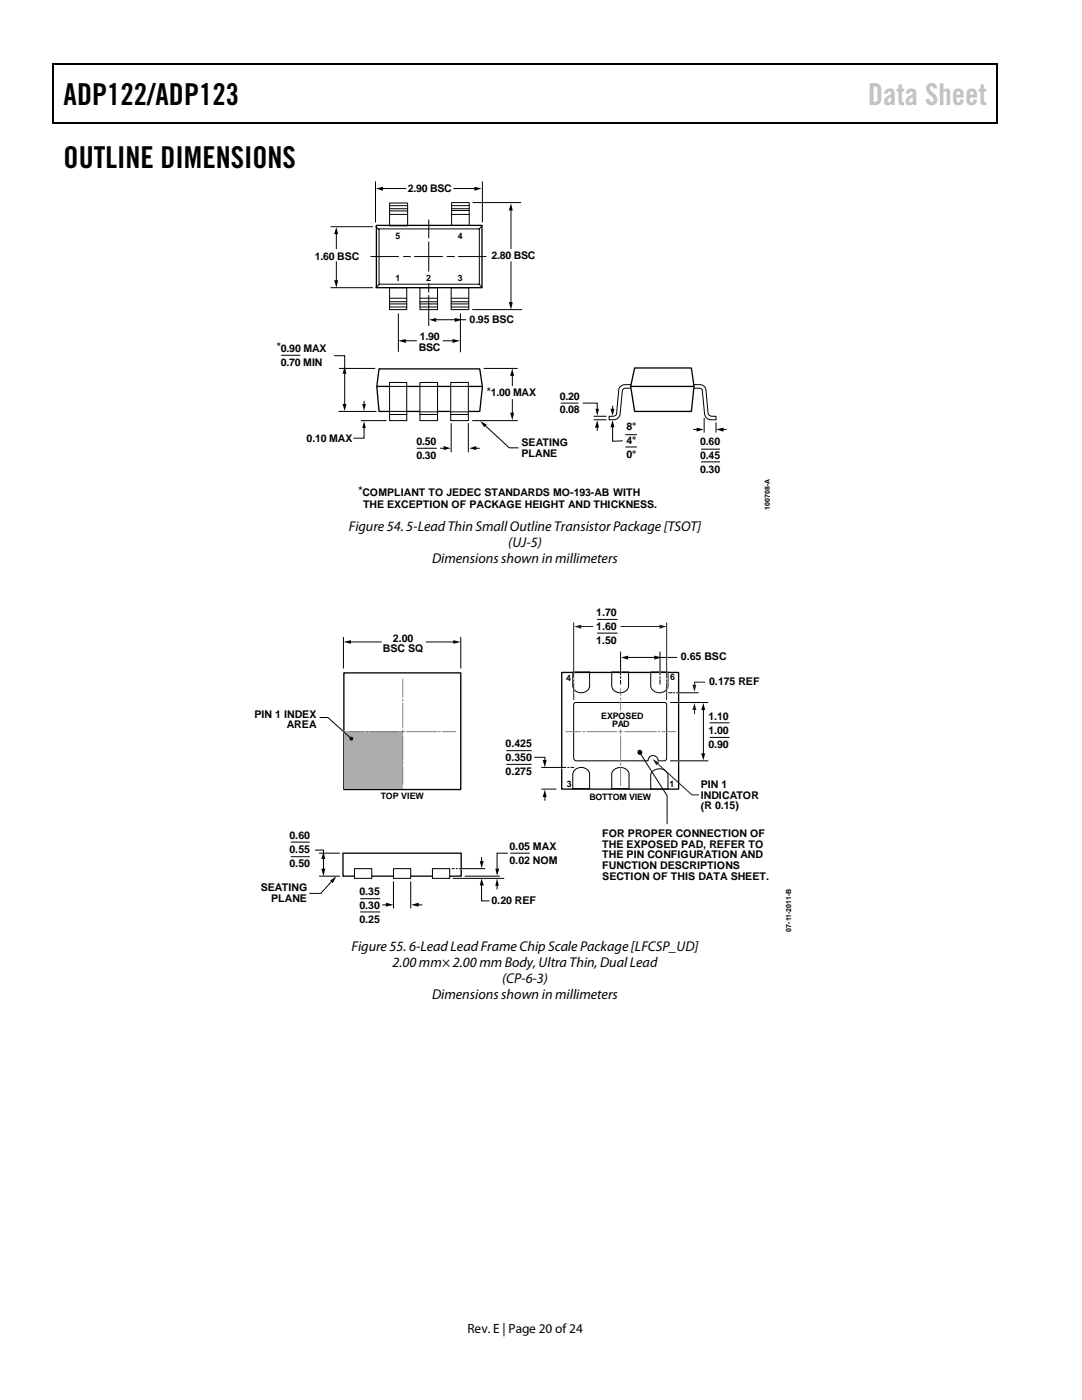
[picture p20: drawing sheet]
<svg xmlns="http://www.w3.org/2000/svg" width="216mm" height="279mm" viewBox="0 0 216 279" stroke-linecap="round" stroke-linejoin="round" font-family="sans-serif">
<defs><g id="words">
<g font-size="6">
<text x="12.7" y="20.9">ADP122/ADP123</text>
<text x="12.7" y="33.6">OUTLINE DIMENSIONS</text>
</g>
<text font-size="6" fill="#c1c1c1" x="173.2" y="20.9">Data Sheet</text>
<g font-size="2.8">
<text x="69.6" y="106">Figure 54. 5-Lead Thin Small Outline Transistor Package [TSOT]</text>
<text x="86.2" y="112.4">Dimensions shown in millimeters</text>
<text x="101.4" y="109.2">(UJ-5)</text>
<text x="70.1" y="189.8">Figure 55. 6-Lead Lead Frame Chip Scale Package [LFCSP_UD]</text>
<text x="78.3" y="193">2.00 mm× 2.00 mm Body, Ultra Thin, Dual Lead</text>
<text x="100.2" y="196.1">(CP-6-3)</text>
<text x="86.2" y="199.3">Dimensions shown in millimeters</text>
</g>
<text font-size="2.7" x="93.3" y="266">Rev. E | Page 20 of24</text>
<g font-size="2.1">
<text x="81.3" y="38.3">2.90 BSC</text>
<text x="62.8" y="51.9">1.60 BSC</text>
<text x="98.1" y="51.7">2.80 BSC</text>
<text x="93.7" y="64.4">0.95 BSC</text>
<text x="55.2" y="69.9">*0.90 MAX</text>
<text x="83.6" y="70.1">BSC</text>
<text x="83.8" y="68">1.90</text>
<text x="56" y="73">0.70 MIN</text>
<text x="97.1" y="78.8">*1.00 MAX</text>
<text x="111.7" y="79.9">0.20</text>
<text x="111.7" y="82.4">0.08</text>
<text x="61.2" y="88.3">0.10 MAX</text>
<text x="83.1" y="88.8">0.50</text>
<text x="104.1" y="89">SEATING</text>
<text x="125" y="85.8">8°</text>
<text x="125" y="88.6">4°</text>
<text x="139.7" y="88.8">0.60</text>
<text x="83.1" y="91.6">0.30</text>
<text x="104.1" y="91.1">PLANE</text>
<text x="125" y="91.4">0°</text>
<text x="139.7" y="91.6">0.45</text>
<text x="139.7" y="94.4">0.30</text>
<text x="71.5" y="98.6">*COMPLIANT TO JEDEC STANDARDS MO-193-AB WITH</text>
<text x="72.4" y="101.4">THE EXCEPTION OF PACKAGE HEIGHT AND THICKNESS.</text>
<text x="119" y="122.9">1.70</text>
<text x="119" y="125.7">1.60</text>
<text x="76.4" y="130.2">BSC SQ</text>
<text x="78.4" y="128">2.00</text>
<text x="119" y="128.5">1.50</text>
<text x="135.9" y="131.7">0.65 BSC</text>
<text x="141.5" y="136.8">0.175 REF</text>
<text x="50.8" y="143.3">PIN 1 INDEX</text>
<text x="141.3" y="143.7">1.10</text>
<text x="57.2" y="145.4">AREA</text>
<text x="100.9" y="149.1">0.425</text>
<text x="141.3" y="146.5">1.00</text>
<text x="141.3" y="149.3">0.90</text>
<text x="100.9" y="151.9">0.350</text>
<text x="100.9" y="154.7">0.275</text>
<text x="139.8" y="157.3">PIN 1</text>
<text x="139.8" y="159.4">INDICATOR</text>
<text x="139.8" y="161.6">(R 0.15)</text>
<text x="57.8" y="167.4">0.60</text>
<text x="120.2" y="167.1">FOR PROPER CONNECTION OF</text>
<text x="57.8" y="170.3">0.55</text>
<text x="57.8" y="173.1">0.50</text>
<text x="101.7" y="169.6">0.05 MAX</text>
<text x="101.7" y="172.5">0.02 NOM</text>
<text x="120.2" y="169.2">THE EXPOSED PAD, REFER TO</text>
<text x="120.2" y="171.3">THE PIN CONFIGURATION AND</text>
<text x="120.2" y="173.4">FUNCTION DESCRIPTIONS</text>
<text x="52" y="177.9">SEATING</text>
<text x="71.7" y="178.6">0.35</text>
<text x="120.2" y="175.6">SECTION OF THIS DATA SHEET.</text>
<text x="54.1" y="180">PLANE</text>
<text x="71.7" y="181.4">0.30</text>
<text x="71.7" y="184.3">0.25</text>
<text x="98.1" y="180.5">0.20 REF</text>
</g>
<g font-size="1.8">
<text x="78.9" y="47.7">5</text>
<text x="91.3" y="47.7">4</text>
<text x="78.9" y="56">1</text>
<text x="85" y="56">2</text>
<text x="91.3" y="56">3</text>
<text x="113" y="135.9">4</text>
<text x="133.7" y="135.8">6</text>
<text x="120" y="143.6">EXPOSED</text>
<text x="122.2" y="145.2">PAD</text>
<text x="76" y="159.5">TOP VIEW</text>
<text x="113.1" y="157.1">3</text>
<text x="117.6" y="159.7">BOTTOM VIEW</text>
<text x="133.6" y="157.1">1</text>
</g>
<g font-size="1.4">
<text x="153.6" y="101.7" transform="rotate(-90 153.6 101.7)">100708-A</text>
<text x="157.9" y="185.9" transform="rotate(-90 157.9 185.9)">07-11-2011-B</text>
</g>
</g></defs>
<path d="M10.5 12.7h.3v1h-.3zM10.5 12.7h.3v.3h-.3zM133.3 12.7h.3v.3h-.3zM198.8 12.7h.2v1h-.2zM198.8 12.7h.2v.3h-.2zM10.5 24.4h.3v.2h-.3zM133.1 24.4h.2v.2h-.2zM198.8 24.4h.2v.2h-.2z" fill="#000"/>
<path d="M10.7 13.7v10.7M10.8 12.8h122.5M133.6 12.8h65.2M198.9 13.7v10.7M10.8 24.5h188" fill="none" stroke="#000" stroke-width=".25"/>
<g fill="none" stroke="#000" stroke-width=".2">
<path d="M74.9 36.3v8M96.3 36.3v8M66.1 45.2h8.2M66.1 57.4h8.2M74 51.2h5.5M75 45.2l.5 .6M75.6 45.7h20v11h-20zM75.6 56.8l-.6 .6M77.7 57.4h3.5v4.4h-3.5zM77.7 40.5h3.6v4.6h-3.6zM77.7 59.5h3.5M77.7 42.8h3.6"/>
<path d="M77.7 42.1h3.6M77.7 41.7h3.6M77.7 41h3.6M80.5 51.2h1.4M82.7 51.2h5.6M83.8 57.4h3.5v4.4h-3.5zM83.8 59.5h3.5M85.5 43.9v3.5M85.5 48.3v5.8M85.5 56.6v1.7M85.5 59v5.9M89.2 51.2h1.4"/>
<path d="M90 57.4h3.5v4.4h-3.5zM90 59.5h3.5M90.1 40.4h3.5v4.6h-3.5zM90.1 42.8h3.5M90.1 41.7h3.5M90.1 41h3.5M90.1 42h3.5M91.5 51.2h5.5M94.4 40.4h9.5M95.6 56.8l.6 .5M96.2 45.1l-.6 .6M77.7 60.2h3.5"/>
<path d="M77.7 60.7h3.5M77.7 61.3h3.5M79.5 62.7v7.4M83.8 60.2h3.5M83.8 60.7h3.5M83.8 61.3h3.5M90 60.2h3.5M90 60.7h3.5M90 61.3h3.5M91.9 62.7v7.5M94.3 61.8h9.8M125.9 76.8a2.13 2.13 0 0 0-2.3 .6l-.6 5.1a.68 .68 0 0 1-.7 .6h-.8v.7a1.71 1.71 0 0 0 2.1-.8l.6-4.9a.62 .62 0 0 1 .7-.6h.9"/>
<path d="M138.5 76.8a2.02 2.02 0 0 1 2.3 .6l.5 5.1a.8 .8 0 0 0 .8 .6h.8v.7a1.87 1.87 0 0 1-2-.5l-.3-.7-.4-4.5a.58 .58 0 0 0-.8-.6h-.9M112 80.4h3.3M118.6 83.1h2.3M118.6 83.8h2.3M124.9 86.8h2.1M124.9 89.2h2.1M140 89.6h3.6M140 92.2h3.6M140.5 83.5v2.7M142.9 84.4v1.8"/>
</g>
<path d="M75.1 45h21.1v12.4h-21.1zM75.3 77.1h20.8M75.6 73.6h20.1l.6 3.6-.6 4.9h-20.1l-.4-5zM125.9 77.1h12.5M126.6 73.4h11.4l.5 3.7-.5 5h-11.4l-.8-5z" fill="none" stroke="#000" stroke-width=".26"/>
<path d="M89.9 76.3h3.6v7.6h-3.6z" fill-rule="evenodd" fill="#fff"/>
<path d="M89.9 76.3h3.6v7.6h-3.6zM90 77.1h3.4M89.9 82.2h3.6M89.9 82.7h3.6" fill="none" stroke="#000" stroke-width=".2"/>
<path d="M77.7 76.3h3.5v7.6h-3.5z" fill-rule="evenodd" fill="#fff" stroke="#000" stroke-width=".2"/>
<path d="M77.7 77.1h3.4M77.7 82.7h3.5M77.7 82.1h3.5" fill="none" stroke="#000" stroke-width=".2"/>
<path d="M83.8 76.3h3.5v7.6h-3.5z" fill-rule="evenodd" fill="#fff"/>
<g fill="none" stroke="#000" stroke-width=".2">
<path d="M76.2 37.6h4.9M90.5 37.6h4.4M67.1 46.5v3.2M67.1 52.2v4M102 41.7v8M102 52.2v8.4M56.2 70.9h3.6M66.7 71h2.1v3.4M67.7 73.5h7.1M68.8 74.3v6.6M80.7 68h2.5M83.8 76.3h3.5v7.6h-3.5z"/>
<path d="M83.9 77.1h3.3M86.8 63.8h6.2M88.4 68h2.2M96.6 73.5h6.6M102.2 74.8v2.2M102.2 79.7v2.9M67.6 82.1h7.4M72.1 83.9h4.9M72.6 85.2v2.3h-2.1M72.6 80.1v.8M83.3 89.5h3.7M83.8 82.2h3.5"/>
<path d="M83.8 82.7h3.5M87.8 89.5h1M90 84.6v5.6M93.5 84.6v5.6M94.3 83.9h8.9M94.8 89.5h.9M96.7 84.8l4.9 4.6h1.9M116.3 80.4h2.9v1.4M119.2 85.1v.8M122.2 81.1v.7M122.2 85v3.1l2.1-.1M138.3 85.7h1"/>
<path d="M144.1 85.7h.9M114.3 134.1h3.3v2.7a1.7 1.7 0 0 1-1.6 1.5 1.7 1.7 0 0 1-1.7-1.5zM122.1 134.1h3.3v2.7a1.7 1.7 0 0 1-1.7 1.5 1.7 1.7 0 0 1-1.6-1.5zM129.8 134.1h3.5v2.7a1.76 1.76 0 0 1-1.7 1.5 1.76 1.76 0 0 1-1.8-1.5zM114.6 153.7a1.73 1.73 0 0 1 1.8-.5 1.73 1.73 0 0 1 1.2 1.4v2.8h-3.3v-2.8zM122.4 153.7a1.83 1.83 0 0 1 3.1 .8v2.9h-3.4v-2.9zM130.2 154a1.83 1.83 0 0 1 3.1 .7v2.8h-3.5v-2.8z"/>
</g>
<g fill="#000">
<path d="M75 37.6l1.4-.3v.8zM94.7 37.3l1.4 .3-1.4 .5zM66.7 55.9h.8l-.4 1.5zM67.1 45.3l.4 1.4h-.8zM102 40.6l.3 1.4h-.8zM68.8 73.2l.3 1.4h-.8zM79.5 68l1.5-.3v.7zM85.6 63.8l1.4-.3v.7zM90.3 67.7l1.5 .3-1.5 .4zM90.7 63.5l1.5 .3-1.5 .4zM101.5 60.3h.8l-.3 1.5zM102.2 73.5l.4 1.5h-.8z"/>
<path d="M68.3 80.6h.8l-.3 1.4zM72.3 80.6h.7l-.4 1.4zM72.6 84l.4 1.4h-.7zM88.5 89l1.4 .5-1.4 .3zM93.6 89.5l1.4-.5v.8zM95.8 84l1.3 .7-.5 .6zM101.8 82.4h.8l-.4 1.5zM118.8 81.6h.7l-.3 1.4zM119.2 83.9l.3 1.4h-.8zM121.8 81.6h.8l-.4 1.4zM122.2 83.9l.4 1.4h-.8zM139 85.3l1.4 .4-1.4 .4z"/>
<path d="M142.9 85.7l1.5-.4v.8z"/>
</g>
<path d="M68.6 134.3h23.3v23.3h-23.3zM112.1 134.2h23.3v23.3h-23.3zM68.4 170.3h23.6v4.6h-23.6z" fill="none" stroke="#000" stroke-width=".26"/>
<g fill="#fff" stroke="#000" stroke-width=".2">
<path d="M70.7 173.4h3.5v1.9h-3.5z"/>
<path d="M86.3 173.4h3.4v1.9h-3.4z"/>
<path d="M78.5 173.4h3.5v1.9h-3.5z"/>
</g>
<path d="M71.9 179.4h4M78.5 176v5.2M82 176v5.2M71.9 182h4M76.4 180.6h.9M83.3 180.6h.9" fill="none" stroke="#000" stroke-width=".2"/>
<path d="M77 180.1l1.5 .5-1.5 .3zM82 180.6l1.5-.5v.8z" fill="#000"/>
<path d="M68.4 145.8l.4 .5" fill="none" stroke="#fff" stroke-width=".26"/>
<path d="M68.7 146h11.7v11.4h-11.7z" fill="#acacac"/>
<g fill="none" stroke="#000" stroke-width=".2">
<path d="M68.5 127.2v6.1M69.8 128.1h6.2M85 128.1h5.8M91.9 127.2v6.1M123.8 130.1v4.5M123.8 135.1v.2M123.8 135.8v.7M125.1 131.2h5.7M131.6 131.2h3.5M131.7 130.1v4.5M131.7 135.1v.2M131.7 135.7v.8"/>
<path d="M63.8 143.2h1.6l4.7 4.2M101 149.8h5.1M101 152.5h5.1M106.6 151.1h2.1v.8M108 157.5h3M108.1 153.2h4.8M108.7 158.8v.9M113.3 153.2h.2M113.9 153.2h.6M114.5 140.4l.4-.2 17.9 .1 .2 .3v10.7l-.2 .5h-.2h-1.3a1.02 1.02 0 0 0-1-1 1.02 1.02 0 0 0-1 1h-14.6l-.2-.5zM133.8 151.8h7.4M133.8 140.2h7.4"/>
<path d="M140.4 141.4v9.2M141.6 144.3h4M141.6 147.2h4M58 168.1h3.8M58 171h3.8M62.9 169.7h1.7v.7M63.7 170.3h4.1M63.7 174.9h4.1M64.6 171.2v2.4M66.3 175.7l-2.3 2.6h-2.3M90.3 173.4h.3M90.4 175.3h10.1"/>
<path d="M91.1 173.4h.1M91.7 173.4h5M92.8 174.9h6.8M96.1 176.4v3.4h1.6M96.1 171.2v.9M99.2 176.5v.9M101.3 170.3h-2.1v3.3M101.8 170.3h3.9"/>
</g>
<g fill="#000">
<path d="M68.5 128.1l1.5-.3v.7zM90.4 127.8l1.5 .3-1.5 .4zM123.9 131.2l1.4-.4v.8zM130.5 130.8l1.6 .4-1.6 .4zM108.3 151.7h.8l-.4 1.5zM108.7 157.6l.4 1.5h-.8zM139.9 150.3h.8l-.3 1.5zM140.4 140.3l.3 1.4h-.8zM64.1 173.4h.8l-.3 1.5zM64.6 170l.3 1.4h-.8zM65.9 175.7l1.2-.8-.7 1.4zM95.7 171.9h.8l-.4 1.4z"/>
<path d="M96.1 175.3l.4 1.4h-.8zM98.8 173.4h.8l-.4 1.4zM99.2 175.3l.3 1.5h-.7z"/>
<circle cx="70.1" cy="147.4" r=".38"/>
</g>
<path d="M123.8 133.9v.5M131.7 133.9v.5M111.8 153.2h.5M135.1 151.8h.5M135.1 140.2h.5M91.9 173.4h.3" fill="none" stroke="#fff" stroke-width=".26"/>
<g fill="none" stroke="#808285" stroke-width=".2">
<path d="M80.4 135.5v3.6M80.4 139.6v.3M123.8 137.5v1.3M123.8 139.3v.4M69.8 146h2.8M73.1 146h.3M73.8 146h5.8M80 146h.7M80.4 140.4v4.7M80.4 145.7v.7M80.4 146.9v4.8M80.4 152.1v.4"/>
<path d="M80.4 153v3.4M81.2 146h6M87.5 146h.4M88.3 146h2.6M112.9 146h2.9M116.3 146h.4M117.1 146h5.9M123.5 146h.7M123.8 140.1v1.6M123.8 145.7v.7M123.8 146.9v4.9M123.8 152.3v.4"/>
<path d="M123.8 153.2v3.6M124.7 146h6.2M131.3 146h.3M132.1 146h2.7"/>
</g>
<path d="M123.9 125h8" fill="none" stroke="#231f20" stroke-width=".2"/>
<path d="M131.6 124.7l1.4 .3-1.4 .5z" fill="#231f20"/>
<path d="M115.7 125h2.6" fill="none" stroke="#231f20" stroke-width=".2"/>
<path d="M114.6 125l1.4-.3v.8z" fill="#231f20"/>
<path d="M119.2 123.6h4M119.2 126.4h4" fill="none" stroke="#000" stroke-width=".2"/>
<path d="M131.1 152.3l7 6.3h1.4" fill="none" stroke="#231f20" stroke-width=".2"/>
<path d="M130.2 151.5l1.3 .7-.5 .5z" fill="#231f20"/>
<path d="M114.5 130.1v.4M114.5 133.7v4.5M133 130.9v.5M133 133.7v4.5" fill="none" stroke="#fff" stroke-width=".26"/>
<path d="M114.5 124.3v11M114.5 135.7v.3M114.5 136.3v3.3M133 124.3v11M133 135.7v.3M133 136.3v3.3M138.6 141.4v1" fill="none" stroke="#231f20" stroke-width=".2"/>
<path d="M127.6 150.2l5.5 8.6v5.6" fill="none" stroke="#000" stroke-width=".2"/>
<circle cx="127.7" cy="150.2" r=".49" fill="#000"/>
<path d="M138.6 140.3l.3 1.4h-.8z" fill="#231f20"/>
<path d="M140.7 136.1h-2.1v.8" fill="none" stroke="#231f20" stroke-width=".2"/>
<path d="M138.1 136.7h.8l-.3 1.4z" fill="#231f20"/>
<path d="M135.3 138.3h.5" fill="none" stroke="#fff" stroke-width=".26"/>
<path d="M133.5 138.3h.6M134.4 138.3h.2M135.1 138.3h4.2" fill="none" stroke="#000" stroke-width=".2"/>
<use href="#words"/>
</svg>
